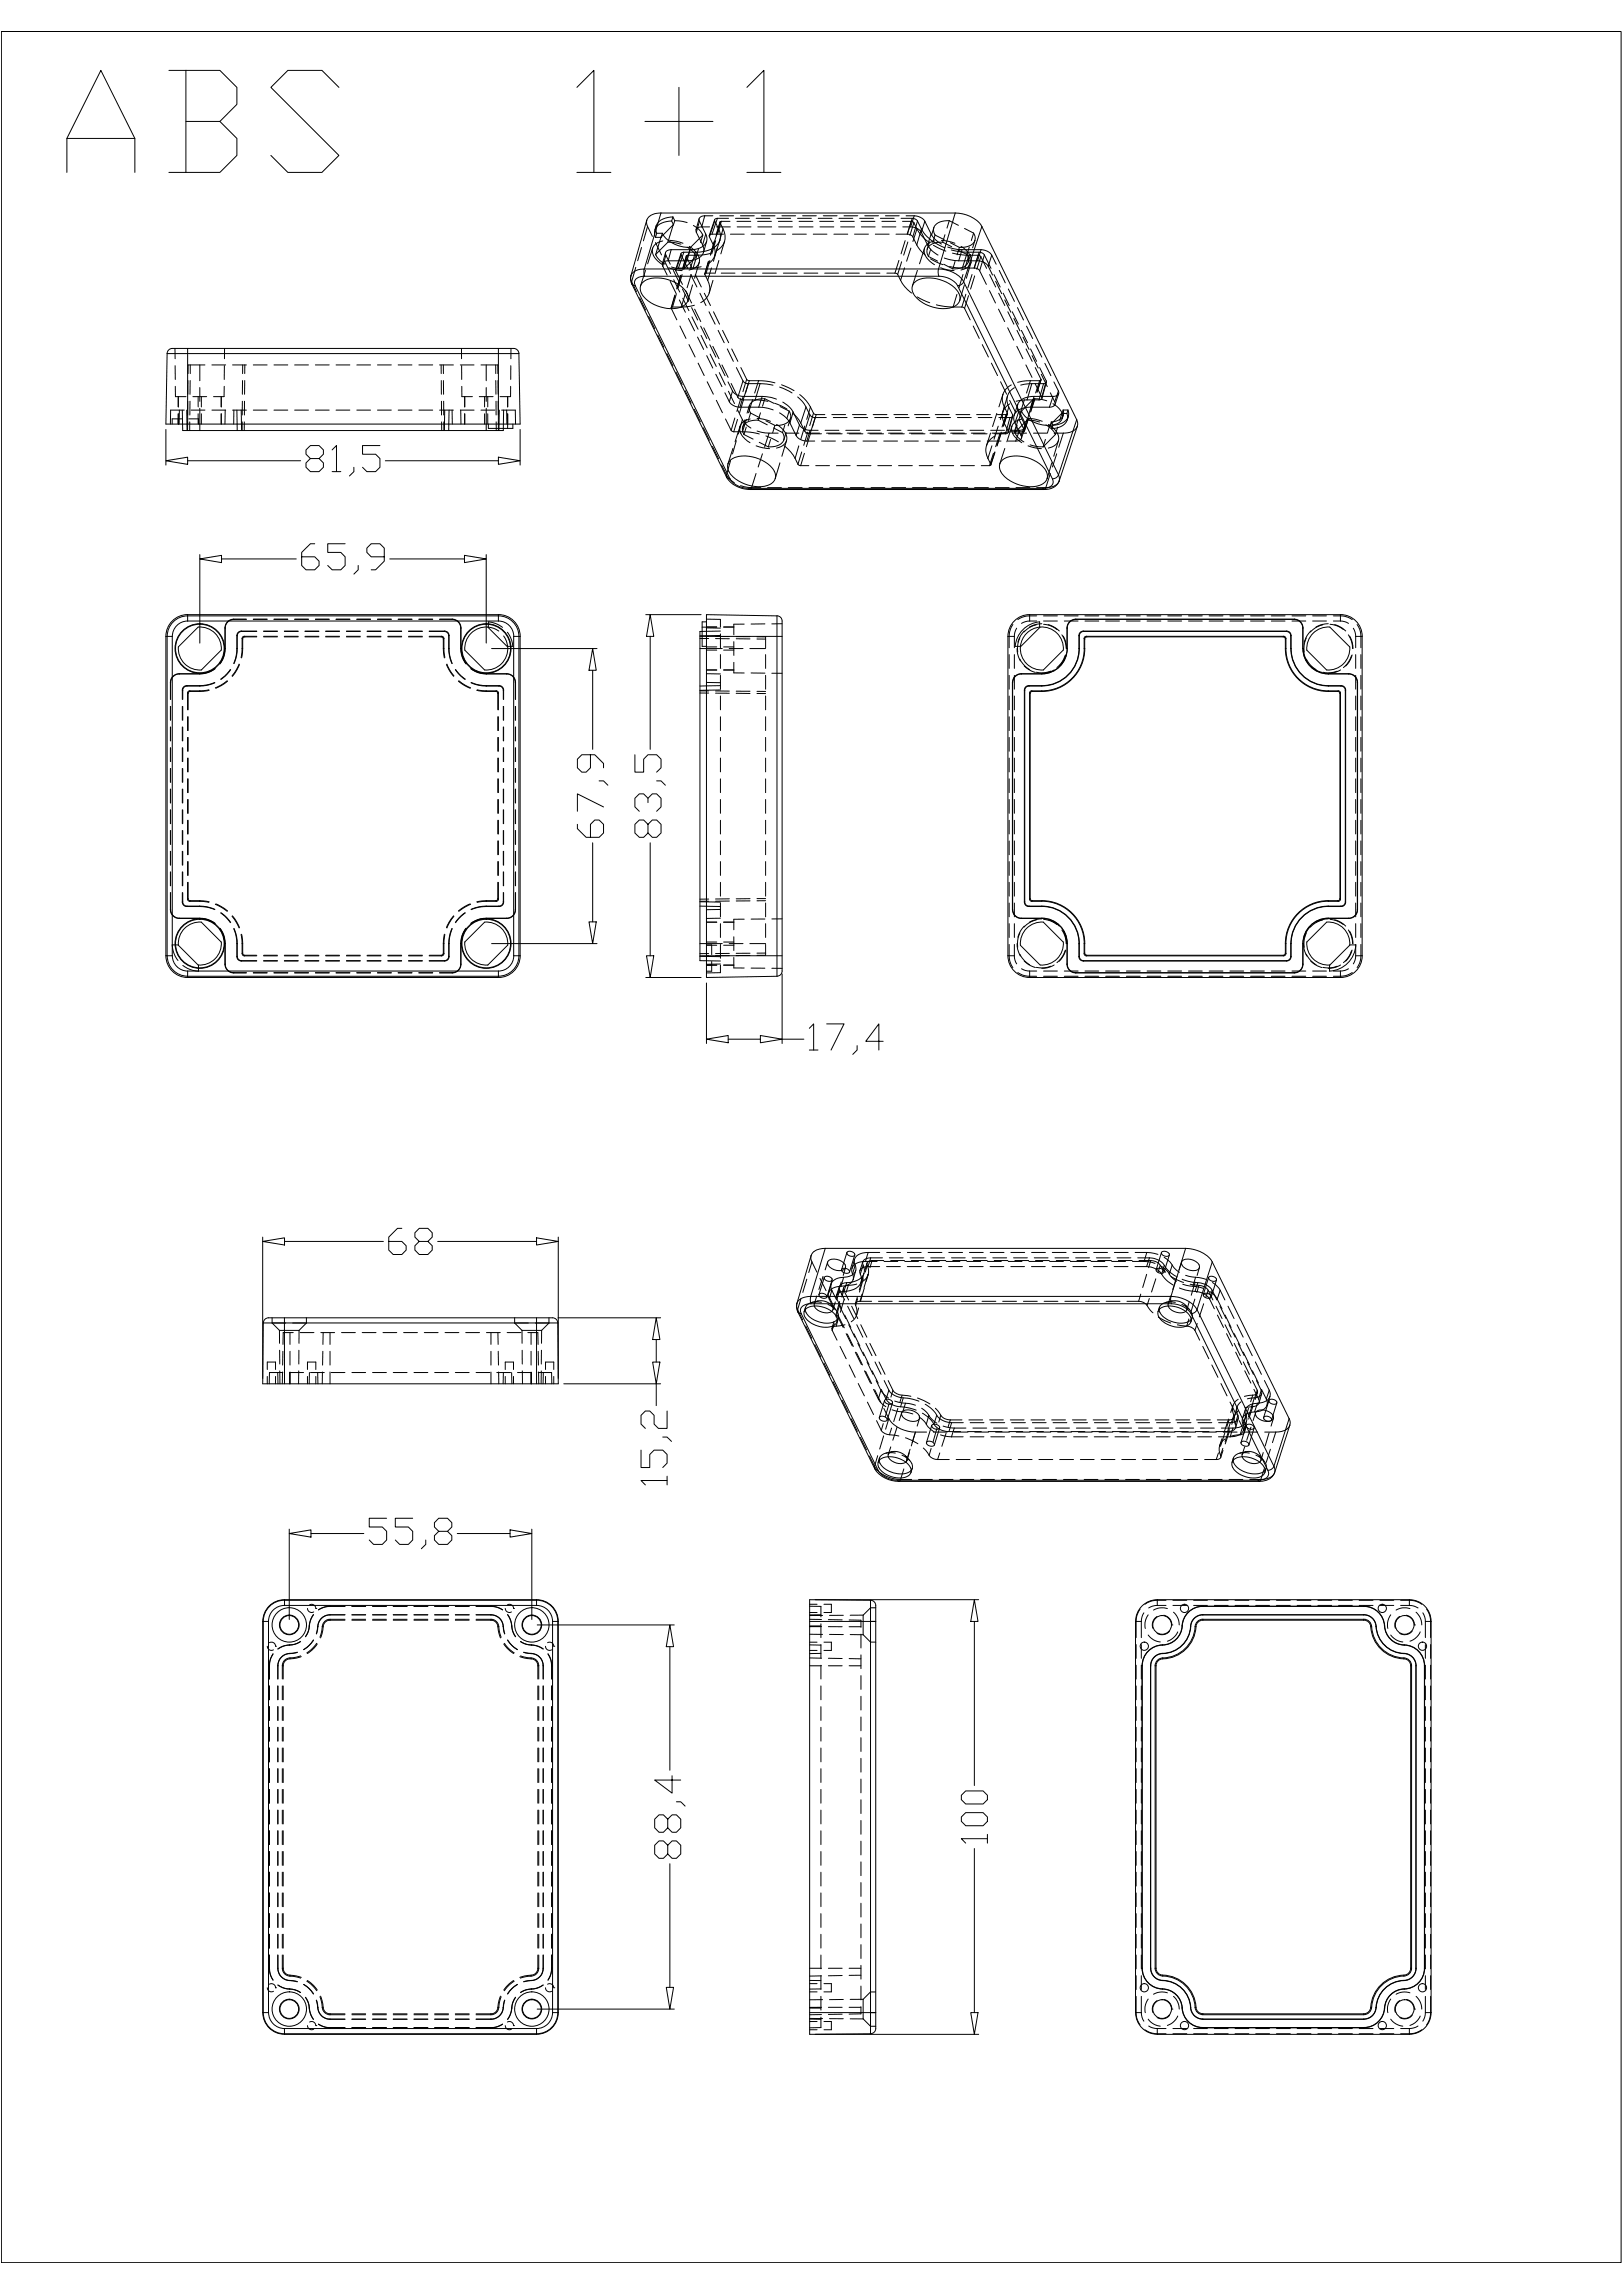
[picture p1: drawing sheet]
<svg xmlns="http://www.w3.org/2000/svg" width="841mm" height="1189mm" viewBox="0 0 841 1189" stroke-linecap="round" stroke-linejoin="round" font-family="sans-serif">
<!-- layer: 0 -->
<g fill="none" stroke="#000" stroke-width=".52">
<path d="M1 16h839v1157h-839zM88 36h26l9 9v9l-9 9M96 36v53M176 45l-9-9h-18l-9 9 36 36-9 8h-18l-9-8M299 45l9-9v53M352 45v36M387 45l9-9v53M35 72h35M96 63h18l9 9v9l-9 8h-26M334 63h35M35 89v-17l17-36 18 36v17M299 89h18"/>
<path d="M387 89h18M343 110a7 7 0 0 0-8 4l-8 29M343 110l-9 29h152l9-29M343 110h152M495 110a16 16 0 0 1 14 7M509 117l-10 29 49 100M509 117l49 100M327 143v2v2M327 143l2-2 5-2v4M327 147l2 1M327 147l49 100M329 148l49 100"/>
<path d="M333 147a17 17 0 0 1 19 1 6 6 0 0 1 3 10 18 18 0 0 1-23-7v-3zM334 143a4 4 0 0 0-5 4v1M334 143h153M474 147a17 17 0 0 1 21 2 6 6 0 0 1 2 7 6 6 0 0 1-5 4 18 18 0 0 1-19-9v-2zM487 143l-1-4a15 15 0 0 1 13 7l-1 2h-2M487 143a12 12 0 0 1 9 5M496 148l49 100M87 183l-1 37h184l-1-37M87 183h182M97 181v39M258 181v39M269 183l-1-1-2-1h-177l-2 1v1"/>
<path d="M95 220v3h166v-3M97 220v3M104 220v3M123 220v3M125 220v3M230 220v3M233 220v3M252 220v3M259 220v3M263 220v2M266 220v2h-5M558 217v4l-9 28"/>
<path d="M558 217l-10 29M86 239l11-2v4zM258 237l12 2-12 2zM378 239a17 17 0 0 1 21 2 6 6 0 0 1 3 7 6 6 0 0 1-6 4 18 18 0 0 1-19-9v-2zM519 239a17 17 0 0 1 21 2 6 6 0 0 1 3 7 6 6 0 0 1-6 4 18 18 0 0 1-19-9v-3zM376 247a14 14 0 0 0 13 7M376 247l2 1M378 248a11 11 0 0 0 10 5M388 253l1 1M388 253h152M389 254h.1M389 254h152"/>
<path d="M540 253l1 1M545 248a3 3 0 0 1-3 5h-2M548 246l-1 2h-2M548 246l1 3M549 249a8 8 0 0 1-8 5M104 290l11-2v4zM241 288l11 2-11 2zM97 319v3M97 319h161M97 319a11 11 0 0 0-11 11M258 319v3M258 319a11 11 0 0 1 12 11"/>
<path d="M337 319l2 11h-4zM403 319h-37v188l37-1M403 319v187M403 319l1 1 1 2v181l-1 2-1 1M86 330v165M86 330h3v165h-3M89 323l4-3 4-1h161a11 11 0 0 1 11 11v165a11 11 0 0 1-11 11h-161a11 11 0 0 1-10-11v-165v-4zM97 322h161M97 322a8 8 0 0 0-8 8M103 325a11 11 0 0 1 12 12l-11 10a11 11 0 0 1-12-12l11-10M244 328a11 11 0 0 1 9-3l10 10a11 11 0 0 1-12 12l-10-10a11 11 0 0 1 3-9zM258 322a8 8 0 0 1 8 8"/>
<path d="M266 330v165M266 330h4M270 330v165M307 336l2 11h-4zM363 336h3M364 325h2M366 330h39M366 327h-3v171h3M366 322h-2v5M366 329l-3 1M526 322l4-3h4h161a11 11 0 0 1 11 11v165a11 11 0 0 1-11 12h-161a11 11 0 0 1-12-12v-165l1-4zM530 326l5-3 4-1v3a11 11 0 0 0-10 10h-3l1-4z"/>
<path d="M553 336h.1M553 325v11M553 336a13 13 0 0 1-13 13 14 14 0 0 0 13-13zM557 321a5 5 0 0 0-4 4M557 321h1M557 321h114M558 321a5 5 0 0 0-5 5v-1M558 321h113M559 329v7v-6M559 329v1M561 327a2.3 2.3 0 0 0-2 2M561 327h1"/>
<path d="M561 327h106M562 327a2.2 2.2 0 0 0-3 3M562 327h105M562 331v5v-5M562 331h.1M562 336a22 22 0 0 1-22 22M563 330l-1 1M563 330h102M563 330h.1M665 330l1 1M665 330h.1M666 336a22 22 0 0 0 22 22"/>
<path d="M666 331v5v-5M666 331h.1M667 327a2.2 2.2 0 0 1 2 3M667 327a2.2 2.2 0 0 1 2 2M667 327h.1M669 336a19 19 0 0 0 19 20M669 329v7v-6M669 329v1M669 336a19 19 0 0 0 19 19M671 321a5 5 0 0 1 4 5M671 321a5 5 0 0 1 4 4M671 321h.1"/>
<path d="M675 336a14 14 0 0 0 13 13 13 13 0 0 1-13-13zM675 325v11v-10M675 325v1M689 325a11 11 0 0 0-12 12l10 10a11 11 0 0 0 12-12l-10-10M366 358h-3M366 355l-3 1M525 354v117M525 354h.1M529 349a5 5 0 0 0-4 5M529 349h.1M529 349h11M531 358v110"/>
<path d="M531 358h.1M531 358v109M533 355a2.3 2.3 0 0 0-2 3M533 355v1M533 355h7M533 356a2.2 2.2 0 0 0-2 2M533 356h7M534 359v107M534 359h.1M535 358l-1 1M535 358h.1M535 358h5"/>
<path d="M540 349h.1M540 355v1M540 358h.1M540 355a20 20 0 0 0 19-19 19 19 0 0 1-19 20M541 347l10-10a11 11 0 0 0-12-12l-10 10a11 11 0 0 0 12 12M688 349h.1M693 358l1 1M693 358l2 1M693 358h.1M693 358h-5h5M694 359v107M695 359h-1"/>
<path d="M695 359v107M695 356a2.2 2.2 0 0 1 2 2M695 355a2.3 2.3 0 0 1 2 3M695 355v1M695 355h-7l7 1M697 358v109M697 358h.1M697 358v110M699 349a4 4 0 0 1 4 5M699 349h-11M703 354v117M104 478l11 10a11 11 0 0 1-12 12"/>
<path d="M104 478a11 11 0 0 0-12 12l11 10M251 478a11 11 0 0 1 12 12l-10 10a11 11 0 0 1-12-12l10-10M305 478h4l-2 11zM363 470h3M363 467h3M525 471a5 5 0 0 0 4 5M525 471h.1M529 476h11M529 476h.1M531 468a2.3 2.3 0 0 0 2 2M531 467a2.2 2.2 0 0 0 2 3M531 467v1"/>
<path d="M533 470h7M533 470h.1M534 466l1 1M534 466h.1M535 467h5M535 467h.1M540 467h.1M540 470h.1M540 476h.1M540 467a22 22 0 0 1 22 22M540 470a19 19 0 0 1 19 19M540 476a13 13 0 0 1 13 13"/>
<path d="M541 478a11 11 0 0 0-12 12l10 10a11 11 0 0 0 12-12l-10-10M687 478l-10 10a11 11 0 0 0 12 12M687 478a11 11 0 0 1 12 12l-10 10v3M688 467h5zM688 467a22 22 0 0 0-22 22M688 470a19 19 0 0 0-19 19M688 476a13 13 0 0 0-13 13M694 466l-1 1M694 466h1M695 466l-1 1M695 470h-7h7M695 470h.1"/>
<path d="M697 467a2.2 2.2 0 0 1-2 3M697 467v1M697 468a2.3 2.3 0 0 1-2 2M699 476h-11h11M699 476h.1M703 471a4 4 0 0 1-4 5M703 471h.1M703 471a5 5 0 0 1-4 5M86 495a11 11 0 0 0 11 12M89 495a8 8 0 0 0 8 8M266 495h4M266 495a8 8 0 0 1-8 8"/>
<path d="M270 495a11 11 0 0 1-12 12M335 495h4l-2 12zM363 496h3M363 489h3M366 495h39M553 500a4 4 0 0 0 4 4M553 500a4 4 0 0 0 5 4M553 489h.1M553 489v11M559 496a2.2 2.2 0 0 0 2 2M559 496a2.2 2.2 0 0 0 3 2M559 489v7"/>
<path d="M559 496h.1M561 498h106M562 498h105M562 498h-1M562 494l1 1M562 489v5M562 494h.1M563 495h102M563 495h.1M665 495h.1M666 494l-1 1M666 489h.1"/>
<path d="M666 494h.1M666 489v5M667 498h.1M669 496a2.3 2.3 0 0 1-2 2M669 489h.1M669 496h.1M669 489v7M669 496a2.2 2.2 0 0 1-2 2M675 500a4 4 0 0 1-4 4M675 500h.1M675 489v11M699 490h4a14 14 0 0 1-14 13"/>
<path d="M97 507h161M97 503h161M97 503v4M258 503v4M557 504h114M558 504h113M558 504h-1M671 504h.1M366 539l11-2v3zM394 537l11 2-11 1zM136 643l11-1v3zM278 642l11 1-11 2z"/>
<path d="M428 647a7 7 0 0 0-8 4l-7 24M428 647l-8 25M428 647h186M614 647a16 16 0 0 1 14 7M614 647l-7 25M628 654l-8 25M628 654l40 81M413 675v2v3M413 680l2 1M413 680l40 81M417 679a11 11 0 0 0 17 5M418 678a12 12 0 0 1 16 6 5 5 0 0 1-7 4 11 11 0 0 1-10-8z"/>
<path d="M420 672a7 7 0 0 0-7 3M420 672v4M420 672h187M420 676a4 4 0 0 0-4 1 4 4 0 0 0-1 4M420 676h187M422 677a7 7 0 0 0 9 3M601 679a11 11 0 0 0 16 5M601 678a12 12 0 0 1 16 6 5 5 0 0 1-6 4 11 11 0 0 1-11-8zM605 677a7 7 0 0 0 9 3M607 672v4M607 672a16 16 0 0 1 13 7M607 676a12 12 0 0 1 10 5l2-1 1-1"/>
<path d="M620 679l40 81M136 686v31h153v-31M136 686h153M136 686l1-2 2-1h147l2 1 1 2M147 683v34M278 683v34M340 683l2 11h-4zM415 681l40 81M617 681l40 81M338 706h4l-2 11zM668 735v4l-7 24M668 735l-8 25"/>
<path d="M456 757a11 11 0 0 0 16 5M456 756a12 12 0 0 1 16 6 5 5 0 0 1-6 4 11 11 0 0 1-11-7zM460 755a7 7 0 0 0 9 3M639 757a11 11 0 0 0 17 5M639 756a12 12 0 0 1 17 6 5 5 0 0 1-7 4 11 11 0 0 1-11-7zM644 755a7 7 0 0 0 9 3M660 760a6 6 0 0 1-6 8h-1M660 760l-1 1-2 1M453 761a14 14 0 0 0 13 7M453 761l2 1a14 14 0 0 0 10 5M465 767l1 1M465 767h187"/>
<path d="M466 768h187M657 762a4 4 0 0 1-4 5h-1l1 1M150 795l11-2v4zM264 793l12 2-12 2zM147 829a11 11 0 0 0-11 11M147 832a8 8 0 0 0-8 8M147 829v3M147 832h131M147 829h131M278 829v3M278 829a11 11 0 0 1 11 11M278 832a8 8 0 0 1 8 8"/>
<path d="M420 829h31v225h-31zM451 829l2 1 1 2v219l-1 2-2 1M505 829l2 11h-4zM600 829h130a11 11 0 0 1 12 11M600 829a11 11 0 0 0-12 11M623 832v1M623 837h.1M623 839v1M623 832h84l-84 1M623 837h84h-84M623 839h84v1h-84M623 832a11 11 0 0 0-10 11"/>
<path d="M623 833a11 11 0 0 0-10 10M623 837a6 6 0 0 0-6 6M623 839a4 4 0 0 0-4 4M623 840a4 4 0 0 0-3 3M707 837a7 7 0 0 1 6 7 15 15 0 0 0 15 13M707 832a11 11 0 0 1 11 12 10 10 0 0 0 10 8M707 833a11 11 0 0 1 10 10M707 837a6 6 0 0 1 6 6M707 839a4 4 0 0 1 4 4M707 840a4 4 0 0 1 3 3h1M136 840v203a11 11 0 0 0 11 11h131a11 11 0 0 0 11-11v-203M347 842l2 11h-4z"/>
<path d="M420 840h34M588 840v203a11 11 0 0 0 12 11M602 852v1M602 852a11 11 0 0 0-10 11M602 853a11 11 0 0 0-10 10M603 859v1M603 859a4 4 0 0 0-4 4M603 860a4 4 0 0 0-4 3M613 843h.1M613 843a10 10 0 0 1-11 9M613 843a10 10 0 0 1-11 10M617 843h.1"/>
<path d="M617 843a15 15 0 0 1-14 14M619 843h1M619 843a17 17 0 0 1-16 16M620 843a18 18 0 0 1-17 17M710 843a18 18 0 0 0 18 17M711 843a18 18 0 0 0 18 17l2 1v2M713 843h.1M713 843a15 15 0 0 0 15 14M717 843h.1M717 843a10 10 0 0 0 11 10M727 859v1a4 4 0 0 1 4 3M728 857h.1"/>
<path d="M728 857a6 6 0 0 1 6 6M728 852v1M728 853a11 11 0 0 1 10 10M728 852a11 11 0 0 1 10 11M742 840v203a11 11 0 0 1-12 11h-130M592 863v157M592 863h.1M596 863v157M596 863h.1M596 863a6 6 0 0 1 6-6 7 7 0 0 0-6 6M599 863v157M599 863h.1"/>
<path d="M731 863v157M731 863h.1M734 863v157M734 863h.1M738 863v157M738 863h.1M345 1030h4l-2 11zM592 1020h.1M592 1020a11 11 0 0 0 10 11M596 1020h.1M596 1020a6 6 0 0 0 6 6M599 1020h.1"/>
<path d="M599 1020a4 4 0 0 0 5 4 18 18 0 0 1 16 18l1 1 2 1M599 1020a4 4 0 0 0 4 4M602 1031h.1M602 1031a10 10 0 0 1 11 10M602 1026h.1M603 1026a15 15 0 0 1 14 14 15 15 0 0 0-14-14zM603 1024h.1M603 1024a18 18 0 0 1 17 16M728 1024a18 18 0 0 0-18 16M728 1026h.1M728 1026a15 15 0 0 0-15 14M728 1026a16 16 0 0 0-15 16 6 6 0 0 1-6 4 7 7 0 0 0 6-6"/>
<path d="M728 1031h.1M728 1031a10 10 0 0 0-11 10M728 1031a11 11 0 0 0-11 12 11 11 0 0 1-10 8 11 11 0 0 0 10-10M731 1020h.1M731 1020a4 4 0 0 1-4 4M731 1020a4 4 0 0 1-5 4 18 18 0 0 0-16 18l-1 1-2 1M734 1020h.1M734 1020a6 6 0 0 1-6 6M738 1020h.1M738 1020a11 11 0 0 1-10 11M136 1043h3M136 1043v-203h3v203"/>
<path d="M136 1043a11 11 0 0 0 11 11M139 1043a8 8 0 0 0 8 8M147 1051v3M147 1054h131M147 1051h131M278 1051v3M286 1043h3M286 1043v-203h3v203M286 1043a8 8 0 0 1-8 8M289 1043a11 11 0 0 1-11 11M420 1043h34M503 1043h4l-2 11z"/>
<path d="M613 1041h.1M613 1041a11 11 0 0 0 10 10M617 1040a6 6 0 0 0 6 6M617 1040h.1M620 1040h-1M620 1040a4 4 0 0 0 3 4M623 1051h84zM623 1046l84 1zM623 1044h84h-84zM711 1040h-1a4 4 0 0 1-3 4M713 1040h.1M717 1041h.1"/>
<circle cx="104" cy="336" r="13"/>
<circle cx="252" cy="336" r="13"/>
<circle cx="104" cy="489" r="13"/>
<circle cx="252" cy="489" r="13"/>
<circle cx="614" cy="834" r="2.1"/>
<circle cx="716" cy="834" r="2.1"/>
<circle cx="150" cy="842" r="9"/>
<circle cx="150" cy="842" r="5"/>
<circle cx="276" cy="842" r="5"/>
<circle cx="276" cy="842" r="9"/>
<circle cx="593" cy="853" r="2.1"/>
<circle cx="602" cy="842" r="5"/>
<circle cx="728" cy="842" r="5"/>
<circle cx="737" cy="853" r="2.1"/>
<circle cx="593" cy="1030" r="2.1"/>
<circle cx="737" cy="1030" r="2.1"/>
<circle cx="150" cy="1041" r="5"/>
<circle cx="150" cy="1041" r="9"/>
<circle cx="276" cy="1041" r="5"/>
<circle cx="276" cy="1041" r="9"/>
<circle cx="602" cy="1041" r="5"/>
<circle cx="614" cy="1050" r="2.1"/>
<circle cx="716" cy="1050" r="2.1"/>
<circle cx="728" cy="1041" r="5"/>
</g>
<!-- layer: DEFAULT_2 -->
<g fill="none" stroke="#000" stroke-width=".52">
<path d="M335 114l1 3M336 117l-3 8M336 117l2 5M339 119l1 4M340 117v4M340 117l-1 2M348 115a9 9 0 0 0-9 4M348 115l1 1M349 112a9 9 0 0 0-9 5M349 112l-1 3M349 112l1 2M349 116l-3 10"/>
<path d="M349 116l-6 7M349 116h.1M350 114l6 1M350 114l-1 2M359 117l3 2 2 3M362 113l-1 6M362 115l-1 5M362 115l4 6M364 118a2.2 2.2 0 0 0-3 0 2.2 2.2 0 0 0 0 2M364 118h4M365 112a2.2 2.2 0 0 0-2 0 2.2 2.2 0 0 0-1 3M365 112l-1 6"/>
<path d="M365 112h4M370 114l-2 8M370 115l-2 8M370 115l2 4M371 118h7M372 113a1.1 1.1 0 0 0-1 0 1.1 1.1 0 0 0-1 2M372 113l-3 8M372 113h6M372 119l1 3v3M372 119l-2 8M373 112h7M373 115l-2 7"/>
<path d="M373 115h.1M373 115l2 4M374 115h-1M374 115l-2 6M374 115h4M375 119l1 3-1 3M375 119l-2 6M381 113h7M382 115h7M382 118h7M384 112h7M392 113h7"/>
<path d="M393 115h7M393 118h7M394 112h8M403 113h7M403 115h7M403 118h8M405 112h7M413 113h7M414 115h7M414 118h7M416 112h7M424 113h7"/>
<path d="M425 115h7M425 118h7M427 112h7M435 113h7M436 115h7M436 118h7M437 112h7M445 113h8M446 115h7M446 118h8M448 112h7M456 113h7"/>
<path d="M457 115h7M457 118h7M459 112h7M467 113h6M468 115h4M468 118h4M470 112h4M472 118a6 6 0 0 1 5 2M472 115h2M472 115l-2 6M473 113l2 2M473 113l-3 8"/>
<path d="M474 115l-3 7M474 115l1 4M474 112a7 7 0 0 1 5 3M474 112l-2 6M475 119l2 3 4 3M475 119l-2 6M475 115l-2 8M475 115l2 4M477 119a22 22 0 0 0 13 9M477 119l-2 8M479 115l-2 5M479 115l4 6"/>
<path d="M484 118v2l1 2M484 118l-1 4M492 114a8 8 0 0 0-8 4M492 114l-1 4M492 114l5 3M500 118l5 3M329 139l-2 7M332 128l-2 7M338 129a8 8 0 0 0 5 8M338 129l-2 8M340 126l3 6M340 123h3"/>
<path d="M340 132l2 3 3 2M340 121v2M340 121h3M343 123l-3 9M343 123h.1M343 121a16 16 0 0 0 15 7M343 121v2M343 125l-3 2-2 2M343 138l3 5M344 135l4 7M345 131l-2 6M345 132l-2 6"/>
<path d="M345 132l2 5M346 126l7 1M346 126l-6 6M346 135a2.2 2.2 0 0 0-2 1 2.2 2.2 0 0 0-1 2M346 135h10M347 139l7 1M347 125l7 1M348 129a2.2 2.2 0 0 0-2 1 2.2 2.2 0 0 0-1 2M348 129l-2 6M348 129h10M348 138l6 1M352 139a1.1 1.1 0 0 0-2 0 1.1 1.1 0 0 0 0 1"/>
<path d="M352 139h6M353 131l-3 9M353 132l-3 8M353 132l3 7M354 131a1.1 1.1 0 0 0-1 0 1.1 1.1 0 0 0 0 1M354 131l-2 8M354 131h6M356 135l-2 4M356 133l-2 6M356 133h.1M356 133l-2 7M356 133l3 6"/>
<path d="M356 128l3 2 2 3M356 132v1M356 132l-2 7M356 132h5M357 128a8 8 0 0 1 5 8M358 129l-2 6M358 128l-1 4M360 131l-2 8M361 133l-7 6M361 120l3 7M361 132l-2 7M362 129l-1 4"/>
<path d="M362 136l-1 2-4 2M362 136l-2 8M363 138l-5 1M364 127l1 4M364 122l-1 4M364 122l-6 6M365 131a8 8 0 0 1-9 4M366 121v4M366 121l-2 6M366 125a8 8 0 0 1-8 4M366 125l-1 6M367 135l-2 7"/>
<path d="M367 136l-2 6M368 123l2 4M368 131l-7 1M368 135l-2 7M369 139l-2 6M369 121a1 1 0 0 0-1 1 1 1 0 0 0 0 1M369 121h6M370 127l1 3-1 3M370 125l-2 7M370 133l-1 2-2 2M371 125l-2 7M372 129l-2 6"/>
<path d="M373 135l-3 7M373 125a12 12 0 0 1-13 6M373 125l-3 8M375 125l-1 3-3 2M375 125l-1 7M378 121h8M389 121h7M400 121h7M411 121h7M421 121h8M432 121h7M443 121h7"/>
<path d="M454 121h7M464 121h6M466 135l-2 7M467 136l-2 6M469 139l-2 6M469 125l-2 7M470 121l2 1 1 1M470 125l-2 7M472 129l-2 6M473 123l2 4M475 127l4 5M477 120l4 7"/>
<path d="M479 129a8 8 0 0 0 5 8M479 129l-3 8M480 129v2l1 2M481 127l2 3 3 2M481 133l5 2M482 125l-2 4M482 134l7 3M482 129l-1 4M483 121l2 3 3 2M483 121l-2 6M484 127l6 3M484 125l-3 1-2 3"/>
<path d="M485 122l-2 4M485 122l4 2M487 139l7 1M488 125l7 1M488 126a8 8 0 0 0-8 3M488 126l5 2M489 137l5 2M489 134l8 1M490 122l-2 4M491 128l8 1M492 138l7 1M492 126l5 2"/>
<path d="M493 130l8 1M494 131l8 1M495 135l-1 4M496 130l5 2M497 135h10M497 128l-1 4M498 128a8 8 0 0 1 5 8M499 129l-2 6M499 129h9M499 139h6M501 132l1 2v2M501 131l-2 8"/>
<path d="M501 131h6M502 136a7 7 0 0 1-8 3M502 132l-2 7M502 132h5M502 128l-1 4M503 132l-1 4M503 136l-2 3-3 1M503 136l-2 8M505 121v2v2M505 121l-2 4M505 139h2l1 1M505 125a7 7 0 0 1-8 3"/>
<path d="M505 125l-1 3M507 135a6 6 0 0 1 5 3M507 132l1 1M507 132l-2 7M507 131l3 1M507 131l-2 8M508 133l-2 7M508 133l3 6M508 129a7 7 0 0 1 6 3M508 129l-1 6M510 132l-2 8M510 132l4 7"/>
<path d="M512 138l2 5M514 132l-2 6M514 132l2 5M327 143v3M327 146v1M327 146l3 5M331 154l4 7M335 140l-3 8M347 146l3 6M348 160l3 6M349 159l-1 1M349 159h4"/>
<path d="M349 140l3 7M349 145l3 6M350 153l-2 6M350 153l-2 7M350 140l4 7M350 153l-1 6M352 155l3 7M353 143l-2 7M353 142l-2 7M354 150l3 6M354 155l3 6M355 153l-2 6"/>
<path d="M355 151l3 6M358 142l3 7M358 142l-2 7M358 159l4 7M359 148l-3 8M360 158l-7 1M360 142l3 7M363 152l3 6M365 152l3 6M365 142l2 3M366 142h-1M366 142h4"/>
<path d="M367 145l1 3v4M368 152l-2 3-3 2M369 145l-1 7M374 142h7M384 142h8M395 142h7M406 142h7M417 142h7M427 142h7M438 142h7M449 142h7M460 142h4"/>
<path d="M464 142h1M465 142l2 3M467 145l2 4 3 3M475 154l7 3M475 140l-2 8M485 158l9 1M494 159h4M496 153l-2 6M498 159l2 1M499 142l-2 7M500 148l-3 8M500 160l3 6"/>
<path d="M500 153l-2 6M502 153l-2 7M504 142l-2 7M505 143l-2 7M508 140l3 7M513 151l3 6M513 142l3 7M515 142l3 7M516 146l3 6M518 152l3 6M518 140l3 7M520 152l3 6"/>
<path d="M521 155l3 7M523 150l3 6M527 159l3 7M336 164l3 6M341 174l3 6M352 169l3 6M357 165l3 6M357 179l3 6M359 164l3 7M360 160l3 7M361 175l4 6M363 169l3 6"/>
<path d="M363 174l3 6M365 170l3 6M367 162l4 6M368 179l3 6M369 179l4 7M370 162l3 6M372 171l3 7M374 171l4 7M504 169l3 6M509 179l3 6M517 160l4 7M522 170l3 6"/>
<path d="M522 162l3 6M525 162l3 6M525 165l4 6M527 179l3 7M527 171l3 7M529 171l3 7M530 175l3 6M532 169l3 6M537 179l3 6M91 181v5M91 190v7M97 197v7"/>
<path d="M99 197l-1 7M99 189v5M104 189v8M106 189h-9v5M110 189h7M116 190v7M116 181v5M121 189h7M126 197v7M126 189v5M127 197v7M127 189v5"/>
<path d="M131 189h7M142 189h7M153 189h7M163 189h8M174 189h7M185 189h7M196 189h7M206 189h7M217 189h7M228 189h7M229 189v5M229 197v7"/>
<path d="M230 189v5M230 197v7M239 189h7M239 181v5M239 190v7M249 189h9v5M252 189v8M257 189v5M257 197v7M258 197v7M265 190v7M265 181v5"/>
<path d="M346 183l3 7M350 193l3 6M362 188l3 7M366 184l3 7M366 198l4 6M368 184l3 6M371 194l3 6M373 188l3 7M373 193l3 7M374 189l3 7M377 181l3 6M377 198l3 5"/>
<path d="M379 199l3 7M379 181l3 6M382 190l3 7M384 190l3 7M385 197l1 1 2 1M385 197l-3 9M387 197h1M387 197l-2 6M388 199l-3 8M388 199h6M388 197l-2 7M388 197h5"/>
<path d="M393 197l9 1M393 197l-2 7M394 199l7 1M394 199l-3 8M405 199l6 3M514 188l3 7M518 198l4 6M524 200l-3 2-1 2M532 189l3 7M532 181l3 6M534 197l-7 1M534 197h5"/>
<path d="M534 197l-2 7M534 181l3 6M535 199l-6 1M535 199h6M535 199l-3 8M535 184l3 7M536 199l4 7M536 190l3 7M539 190l3 7M539 197l-2 7M539 197h.1M539 197l-2 6"/>
<path d="M540 194l3 6M541 199l-3 8M541 188l4 7M542 197a1.1 1.1 0 0 1 0 2 1.1 1.1 0 0 1-1 0M542 197l-2 9M542 198l-2 8M546 198l2 5M91 200v6h5M92 206v5M92 217v3v-6v6M93 213v7M94 217h-5v3"/>
<path d="M94 213l1 7M95 213h-7v7M97 213v7M97 219v4M97 208v7M98 217h5v3M98 219v4M98 208v7M99 213h7M100 206h7M103 206v5M103 214v6"/>
<path d="M104 201v7M104 212v8M104 206v5M104 214v6M110 213h7M115 206v5M115 214v6M116 200v6h-5M117 213v7M121 213h7M121 213v7M123 213v7"/>
<path d="M125 213v7M126 219l-1 4M126 208v7M127 219v4M127 208v7M131 213h7M142 213h7M153 213h7M163 213h8M174 213h7M185 213h7M196 213h7"/>
<path d="M206 213h7M217 213h7M228 213h7M229 208v7M229 219v4M230 208v7M230 219v4M230 213v7M233 213v7M234 213v7M239 213h7M239 213v7"/>
<path d="M239 200v6h6M241 206v5M241 214v6M248 206h8M249 213h7M251 206v5M251 214v6M252 201v7M252 212v8M253 206v5M253 214v6M253 220v2h8"/>
<path d="M257 208v7M257 219v4M258 208v7M258 219v4M259 213v7M260 213h7v7M261 213v7M263 213v7M263 206v5M263 214v6M265 200v6h-6M355 202l3 7"/>
<path d="M360 212l3 7M371 207l3 7M376 204l2 4M376 217l3 6M377 203l4 6M378 208a6 6 0 0 0 5 3M380 203a6 6 0 0 0 5 2M380 203l-2 5M381 217l-2 6M382 212l3 5M382 217l-2 7M382 206l3 1"/>
<path d="M383 211h10M384 206l-2 7M385 217l2 3 2 2M385 217l-2 8M385 205l-2 6M385 207h6M385 205h10M385 207l-2 7M386 218l-1 3M387 217l-2 7M388 210v2l1 2M388 210l-1 4"/>
<path d="M389 217l-3 1-3 3M389 214l5 2M389 214l-1 4M390 207l-2 7M391 207l7 1M392 217l7 1M393 218a8 8 0 0 0-8 3M393 218l5 2M393 211l8 1M394 214l-1 4M395 205l7 2M395 205l-2 6"/>
<path d="M396 207a8 8 0 0 0-8 3M396 207l-1 4M396 207l5 2M397 218l5 2M401 209l7 3M402 220a8 8 0 0 1 6 8M404 214l3 2 2 3M404 201l6 3M404 211l5 2M406 208l3 3 2 3M409 213l1 2v2M409 213l-1 4"/>
<path d="M409 219l4 7M410 217a7 7 0 0 1-8 3M410 217l-2 4M411 214l4 5M411 214l3 6M411 214l-2 5M413 206l5 5M414 204l4 4 2 3M415 219l2 4M418 211l2 4M418 211l-3 8M420 215l1 1h1"/>
<path d="M420 215l-3 8M420 211l2 3M420 211l-2 6M422 214l1 1M422 214l-2 7M422 216h6M422 216l-2 9M423 215h4M423 215l-2 6M431 215h7M432 216h7M442 215h7"/>
<path d="M442 216h8M452 215h8M453 216h7M463 215h7M464 216h7M474 215h7M475 216h7M485 215h7M485 216h8M495 215h8M496 216h7M506 215h7"/>
<path d="M507 216h7M517 214l-3 7M517 215h4M518 216h5M520 214l-1 2 1 3M520 204l-1 4 1 3M520 204l-2 7M520 219l2 4M520 211l2 3M520 211l-2 6M521 215l-2 6M522 205v3l1 3"/>
<path d="M522 214l-1 1M522 205l-2 9M522 214l-2 7M523 211l2 4M523 211l-3 8M523 207l3 7M523 209l-2 2-1 3M523 216l-2 9M525 215a1.1 1.1 0 0 1 0 1 1.1 1.1 0 0 1-2 0M525 215l-3 8M525 216l-2 8M526 215l-1 2 1 2"/>
<path d="M526 201l-3 2-1 2M526 219l3 7M527 210v2l1 2M527 210l-1 5M528 217l-2 7M528 214l3 6M528 214l-2 5M528 217l3 6-1 1M529 213a15 15 0 0 0 15 7M529 213l-1 4M530 217l-4 2-2 2M531 207l-2 7"/>
<path d="M532 207l-5 1M532 207h6M532 218l7 1M532 218l-6 6M532 217l-2 7M533 217l-2 6M533 217l7 1M533 214l-1 4M534 211a9 9 0 0 0-8 4M534 211h10M536 207l-3 7M536 207l6 1"/>
<path d="M536 207l-7 6M536 207l-2 4M536 205a8 8 0 0 0-9 5M536 205h10M536 205l-2 6M536 206l-2 8M540 206a1.1 1.1 0 0 1 0 1 1.1 1.1 0 0 1-2 0M543 220a8 8 0 0 1 5 8M544 204l3 4M545 219l1 1M545 219l-1 1M546 209l2 2 2 3"/>
<path d="M546 205h2l1-1-3 6-2 1M546 205l-2 6M547 208v2M548 203l1 1M548 203l-1 5M550 214l-6 6M550 214l-1 4M550 214v3M550 214h3M550 217l-2 3h-4M551 212v3M551 212h2"/>
<path d="M551 212l-1 2M551 215a6 6 0 0 1-6 4M551 215l-1 2M553 214v4M553 218a8 8 0 0 1-8 4M553 212l1 4M553 212v2M554 216a8 8 0 0 1-8 4M554 216l-1 2M364 222l4 6M369 231l3 7M379 239l-3 7"/>
<path d="M379 223l1 1M380 232l-3 8M380 224h5M382 228l-2 7M383 221a8 8 0 0 0 6 8M383 221l-2 8M385 224l8 1M385 221v2l1 2M386 225l4 3M387 221l-1 4M392 231l7 2M392 223l7 1"/>
<path d="M393 229l5 3M395 235l-2 7M397 226l6 3M399 224h4M399 224l-3 8M399 228l-1 4M401 222l4 2M402 220l-2 4M404 240l-2 8M405 224l1 2v2M406 228a7 7 0 0 1-8 4M406 231l4 3 2 4"/>
<path d="M407 220l-2 4M407 224h7M407 224l-1 4M408 228l-3 3-3 1M408 228l-3 8M412 238l1 3M413 226a6 6 0 0 0 5 3M414 231l-2 7M414 220a6 6 0 0 0 6 3M414 220l-1 6M415 234l-2 7M417 235l-2 6"/>
<path d="M417 223l3 2M417 221l-2 7M418 224h7M418 229h4M419 224l-2 7M420 225h6M420 223h4M420 223l-2 6M420 225l-2 7M426 229h7M428 223h7M428 224h7"/>
<path d="M429 225h7M436 229h8M438 223h7M439 224h7M440 225h7M447 229h7M449 223h7M450 224h7M451 225h7M458 229h7M460 223h7M460 224h8"/>
<path d="M461 225h8M469 229h7M470 223h8M471 224h7M472 225h7M479 229h8M481 223h7M482 224h7M483 225h7M490 229h7M492 223h7M493 224h7"/>
<path d="M494 225h7M501 229h7M503 223h7M503 224h7M504 225h7M511 231v3l1 4M512 229h7M512 238l1 3M513 224l-2 7M513 223h8M514 231l-2 7M514 224h7"/>
<path d="M515 235l-2 6M515 225h6M516 234l-3 7M516 235l-3 6M516 226l-3 2-2 3M517 221l-2 7M518 225l-2 7M519 224l-2 7M521 232l-3 8M522 229h4M522 223a1.1 1.1 0 0 1 0 2 1.1 1.1 0 0 1-1 0M524 223h4"/>
<path d="M524 221a8 8 0 0 0 5 8M524 221l-2 8M525 224h7M526 224l-7 1M526 224h4M526 224l2 3 3 2M527 220l-1 4M528 223h2l1-1-2 6-3 1M528 223l-2 6M529 226v1M531 220v2M531 220l-2 6"/>
<path d="M533 231l7 2M534 231l7 1M536 224h7M542 228l-1 4M542 220l3 3 2 2M544 220l-1 4M544 220l1 2M545 240l-2 8M546 220l-1 2M546 224h5M547 225l-6 7M548 235l-3 7"/>
<path d="M548 221l-1 4M548 228l-2 3-3 1M548 228l-2 8M551 224l-2 8M558 221a7 7 0 0 1-7 3M374 241l2 5M376 246v1M376 246l5 4M384 252l5 1v1M392 245l-3 8h5M398 253h7M409 253h7"/>
<path d="M413 241h2M415 241h4M419 253h7M423 241h7M430 253h7M433 241h8M441 253h7M444 241h7M451 253h8M455 241h7M462 253h7M466 241h7"/>
<path d="M473 253h7M476 241h7M484 253h7M487 241h7M494 253h7M498 241h7M505 253h7M508 241h5M513 241h.1M516 253h7M526 253h8M537 253h5"/>
<path d="M542 253l-1 1M544 245l-2 8M549 249l-1 2-2 1-4 1M534 319v3M537 319h-5l-5 2M541 319h7M552 319h7M562 319h7M573 319h7M584 319h7M594 319h8M605 319h7"/>
<path d="M616 319h7M627 319h7M637 319h7M648 319h7M659 319h7M669 319h8M680 319h7M691 319h5l5 2M695 319v3M117 336l-1 4-2 4 2-4zM117 325v11M117 336h.1"/>
<path d="M121 321a5 5 0 0 0-4 4M121 321h.1M121 321h7M121 321a5 5 0 0 0-4 5v-1M123 336l-1 4-1 4M123 329v7M123 329v1M123 336h.1M123 336v4l-2 4M123 330v6M125 327a2.3 2.3 0 0 0-2 2M125 327h.1"/>
<path d="M125 327h8M125 327a2.2 2.2 0 0 0-2 3M125 336v5M125 331v5M125 331h1M125 336h1M126 336l-1 5M126 331v5M127 330l-2 1M127 330h.1M127 330h6M127 330l-1 1"/>
<path d="M131 321h7M137 330h7M137 327h7M142 321h7M147 330h8M147 327h8M153 321h7M158 330h7M158 327h7M163 321h8M169 330h7M169 327h7"/>
<path d="M174 321h7M180 330h7M180 327h7M185 321h7M190 330h7M190 327h7M196 321h7M201 330h7M201 327h7M206 321h7M212 330h7M212 327h7"/>
<path d="M217 321h7M222 330h7M222 327h8M228 321h6M229 330l1 1M229 330h.1M230 336v5M230 331v5M230 336h.1M230 336l1 5M230 331h.1M230 327a2.2 2.2 0 0 1 3 3v-1"/>
<path d="M230 327a2.2 2.2 0 0 1 3 2M230 327h.1M233 336v4l1 4M233 336h.1M233 329v7M234 321a5 5 0 0 1 5 5v-1M234 321a5 5 0 0 1 5 4M234 321h.1M239 336l1 4 1 4M239 336h.1M239 336l1 4 2 4M239 325v11"/>
<path d="M260 325l-3-2-4-1v3l5 2M263 328l2 3 1 4h-3l-2-5M363 331h4M363 330h4M364 327v8h2M366 336h8M366 321h7v4M366 337h5M366 335h5M366 325h5M366 325l7 1M371 331h7"/>
<path d="M371 330h7M373 329v7M373 339v7M373 329h-7M373 327h-7M375 337h5M375 335h5M375 325h5M378 336h7M380 333v7M381 331h8M381 330h8"/>
<path d="M386 323h-6v6M389 336h8M392 330h5v6M392 331h5M396 323h-7M397 339v7M405 323h-5M522 330h4M523 339v7M525 324l-2 4v8M526 330v6M526 339v7"/>
<path d="M527 326l-1 4M527 336v3l2 4M528 331l-1 4v3M531 327l-2 2-2 4M534 322l-5 1M534 322h3M537 324l-4 1-2 3M540 323l-3 1-4 1M541 322h7M541 324h3l4 2M543 324l4 1 2 2M550 329l2 3v4"/>
<path d="M551 330l1 3 1 3M552 322h7M552 340l-1 3-3 3M552 339l-1 4-2 2M562 322h7M573 322h7M584 322h7M594 322h8M605 322h7M616 322h7M627 322h7M637 322h7"/>
<path d="M648 322h7M659 322h7M669 322h8M675 336l1 3 1 4M677 331l-1 4v3M679 327l-2 2-1 4M680 322h7M685 324l-3 1-3 3M688 323l-3 1-3 1M689 324h3l4 2M691 322h4M692 324l3 1 2 2"/>
<path d="M695 322l4 1M699 329l1 3 1 4M699 330l2 3v3M700 340l-1 3-3 3M701 339l-2 4-2 2M701 326l2 4M703 330h3M703 330v6M703 339v7M703 324l2 4v8M705 339v7M88 354v8"/>
<path d="M88 354h.1M93 349a5 5 0 0 0-5 5M93 349h11M94 358v4M94 358h1M95 358v4M97 355a2.3 2.3 0 0 0-3 3M97 355v1M97 355h7M97 356a2.2 2.2 0 0 0-2 2M97 356h7M97 359v9"/>
<path d="M97 359h.1M98 358l-1 1M98 358h1M98 358h6M99 358l-2 1M99 358h5M104 349h.1M104 355v1M104 358h.1M108 357l-4 1M108 358h-4M111 354l-4 1h-3"/>
<path d="M111 354l-4 1-3 1M111 346l-3 2-4 1M111 347l-3 2h-4M118 353l-6 3M118 353l-6 4M119 347l-5 5M120 347l-6 5M124 344l-4 6M124 344l-4 7M231 344l4 7M232 344l3 6M238 353l6 4"/>
<path d="M238 353l6 3M241 352l-5-5 5 5M244 347l4 2h4M244 354l4 1 4 1M244 346l4 2 4 1M244 354l4 1h4M247 358h5M247 357l5 1M252 358h5M252 356h7M252 355h7M252 349h.1"/>
<path d="M252 355v1M252 358h.1M257 358l1 1M257 358h.1M258 359v9M258 359h.1M259 356a2.2 2.2 0 0 1 2 2M259 355a2.3 2.3 0 0 1 2 3M259 355v1M261 358v4M261 358h.1M263 349a4 4 0 0 1 4 5"/>
<path d="M263 349h.1M263 349h-11M267 354v8M267 354h.1M363 359h4M363 358h4M366 354h7M366 349h7M366 347h5M371 359h7M371 358h7M373 350v7"/>
<path d="M373 358h-7M373 355h-7M375 347h5M380 343v6h6M381 359h8M381 358h8M389 349h7M392 359h5M392 358h5M397 350v7M400 349h5M523 350v7"/>
<path d="M526 350v7M528 342l3 3 3 2M531 345l2 2 4 1M544 348l-3 1-4-1M546 347l-3 2h-3M677 342l2 3 3 2M679 345l4 3h2M693 348l-3 1-5-1M695 347l-4 2h-3M703 350v7M705 350v7M88 366v7"/>
<path d="M88 377v7M94 366v7M94 377v7M95 366v7M95 377v7M97 371v8M258 371v8M261 366v7M261 377v7M267 366v7M267 377v7M373 361v7"/>
<path d="M373 371v8M397 361v7M397 371v8M523 361v7M523 371v8M526 361v7M526 371v8M703 361v7M703 371v8M705 361v7M705 371v8M88 388v7"/>
<path d="M88 398v7M94 388v7M94 398v7M95 388v7M95 398v7M97 382v7M97 393v7M258 382v7M258 393v7M261 388v7M261 398v7M267 388v7"/>
<path d="M267 398v7M373 382v7M373 393v7M397 382v7M397 393v7M523 382v7M523 393v7M526 382v7M526 393v7M703 382v7M703 393v7M705 382v7"/>
<path d="M705 393v7M88 409v7M88 420v7M94 409v7M94 420v7M95 409v7M95 420v7M97 404v7M97 414v7M258 404v7M258 414v7M261 409v7"/>
<path d="M261 420v7M267 409v7M267 420v7M373 404v7M373 414v7M397 404v7M397 414v7M523 404v7M523 414v7M526 404v7M526 414v7M703 404v7"/>
<path d="M703 414v7M705 404v7M705 414v7M88 430v8M94 430v8M95 430v8M97 425v7M97 436v7M258 425v7M258 436v7M261 430v8M267 430v8"/>
<path d="M373 425v7M373 436v7M397 425v7M397 436v7M523 425v7M523 436v7M526 425v7M526 436v7M703 425v7M703 436v7M705 425v7M705 436v7"/>
<path d="M88 441v7M88 452v7M94 441v7M94 452v7M95 441v7M95 452v7M97 447v7M97 457v9M258 447v7M258 457v9M261 441v7M261 452v7"/>
<path d="M267 441v7M267 452v7M373 447v7M373 457v7M397 447v7M397 457v7M523 447v7M523 457v7M526 447v7M526 457v7M703 447v7M703 457v7"/>
<path d="M705 447v7M705 457v7M88 471a5 5 0 0 0 5 5M88 463v8M88 471h.1M93 476h11M93 476h.1M94 468a2.3 2.3 0 0 0 3 2M94 463v5M95 467a2.2 2.2 0 0 0 2 3M95 463v4M95 467l-1 1"/>
<path d="M97 470h7M97 470h.1M97 466l1 1M97 466l2 1M97 466h.1M98 467h6M99 467h5M99 467h-1M104 467h4M104 467l4 1M104 470h3l4 1M104 476l4 1 3 2-3-2-4-1"/>
<path d="M104 467h.1M104 470h.1M104 476h.1M112 469l6 3M112 468l6 4M114 473l5 5M114 473l6 5M120 475l4 6M235 475l-4 6M235 475l-3 6M241 473l-5 5M244 468l-6 4"/>
<path d="M244 469l-6 3M252 467h-5M252 467l-5 1M252 470h-4l-4 1M252 476l-4 1-4 2 4-2 4-1M252 476h11M252 470h7M252 467h5M252 467h.1M252 470h.1M252 476h.1M257 467h.1"/>
<path d="M258 466l-1 1M258 466h.1M259 470h.1M261 467a2.2 2.2 0 0 1-2 3M261 467v1M261 463v4M261 468a2.3 2.3 0 0 1-2 2M261 463v5M263 476h.1M267 471a4 4 0 0 1-4 5M267 471h.1M267 463v8"/>
<path d="M267 471a5 5 0 0 1-4 5M366 478h5M366 470h7M366 467l7 1M367 467h-4M367 466h-4M373 476h-7M373 471h-7M373 468v7M373 479v7M375 478h5M378 467h-7"/>
<path d="M378 466h-7M386 476h-6v6M389 467h-8M389 466h-8M392 466h5M396 476h-7M397 467h-5M397 468v7M397 479v7M405 476h-5M523 468v7M523 479v7"/>
<path d="M526 468v7M526 479v7M531 480l-2 2-2 4M537 477l-4 1-2 2M540 476l-3 1-4 1M541 476l3 1 4 2M543 477l4 1 2 2M679 480l-2 2-1 4M685 477l-3 1-3 2M688 476l-3 1-3 1M689 476l3 1 4 2M692 477l3 1 2 2"/>
<path d="M703 468v7M703 479v7M705 468v7M705 479v7M92 490h-3l1 4 2 4M114 481l2 4 1 4M117 500a4 4 0 0 0 4 4M117 489h.1M117 489v11M121 481l1 5 1 3M121 481l2 4v4M123 496a2.2 2.2 0 0 0 2 2"/>
<path d="M123 489h.1M123 489v7M123 496a2.3 2.3 0 0 0 2 2M123 496h.1M125 484v5M125 498h8M125 484l1 5M125 498h.1M125 494l2 1M125 489h1M125 489v5M126 494l1 1"/>
<path d="M126 489v5M126 494h-1M127 495h6M127 495h.1M137 498h7M137 495h7M147 498h8M147 495h8M158 498h7M158 495h7M169 498h7M169 495h7"/>
<path d="M180 498h7M180 495h7M190 498h7M190 495h7M201 498h7M201 495h7M212 498h7M212 495h7M222 498h8M222 495h7M229 495h.1M230 494l-1 1"/>
<path d="M230 489h.1M230 494h.1M230 489v5M230 484v5M230 498h.1M231 484l-1 5M233 489h.1M233 489v7M233 496a2.2 2.2 0 0 1-3 2M233 496a2.3 2.3 0 0 1-3 2M234 481l-1 4v4M234 481l-1 5v3"/>
<path d="M239 489h.1M239 489v11M239 500a4 4 0 0 1-5 4M241 481l-1 4-1 4M242 481l-2 4-1 4M366 490h3v5M366 489h8M366 498h7M366 496h7M366 490h5M366 488h5M367 495h-4"/>
<path d="M367 494h-4M369 498v5h-3M373 500h-7M373 489v8M375 490h5M375 488h5M378 489h7M378 495h-7M378 494h-7M380 496v6h6M380 485v8M389 489h8"/>
<path d="M389 495h-8M389 494h-8M397 489v6h-5M397 494h-5M522 495h4M523 489v8l2 4M526 495l1 5M526 489v6M527 489v3l2 3M528 484l-1 4v3M528 495l3 3 3 2M531 498l2 2 4 1"/>
<path d="M550 482l2 3v4M551 483l1 3 1 3M552 493l-1 3-3 3M552 492l-1 3-2 3M675 489l1 3 1 3M677 484l-1 4v3M677 495l2 3 3 2M679 498l2 2 4 1M699 482l1 3 1 4M699 483l2 3v3M700 493l-1 3-3 3M701 492l-2 4-2 2"/>
<path d="M703 495l-2 5M703 495h3M703 489v6M705 489v8l-2 4M103 500v3l-5-1-3-2M121 504h7M121 504h.1M131 504h7M142 504h7M153 504h7M163 504h8M174 504h7"/>
<path d="M185 504h7M196 504h7M206 504h7M217 504h7M228 504h6M234 504h.1M366 500h5M373 500v4h-7M375 500h5M389 502h7M400 502h5M527 504l4 2h6"/>
<path d="M529 502l5 1M534 503h3M534 503v4M541 506h7M541 503h7M544 501l-3 1-4-1M546 500l-3 2h-3M552 506h7M552 503h7M562 506h7M562 503h7M573 506h7"/>
<path d="M573 503h7M584 506h7M584 503h7M594 506h8M594 503h8M605 506h7M605 503h7M616 506h7M616 503h7M627 506h7M627 503h7M637 506h7"/>
<path d="M637 503h7M648 506h7M648 503h7M659 506h7M659 503h7M669 506h8M669 503h8M680 506h7M680 503h7M691 503h4M693 501l-3 1-5-1M695 503v4"/>
<path d="M695 500l-4 2h-3M699 502l-4 1M701 504l-4 2h-6M420 651l1 3M421 654l-2 5M421 654l2 5M429 654a6 6 0 0 1 9 3M429 654a6 6 0 0 0 9 3M429 654l-1 4M436 658a2.5 2.5 0 0 1 4 1M436 658a2.5 2.5 0 0 0 4 1M438 657l-1 4"/>
<path d="M439 649a2.4 2.4 0 0 1 4 1M439 649a2.4 2.4 0 0 0 4 1M439 649l-3 9M441 657l1 3M443 653v3M443 653l-2 4M443 650l-3 9M443 656v3M443 656l-1 4M443 659a8 8 0 0 1-8 3l-3 1-1 3M443 659l-1 4M446 658v2"/>
<path d="M447 654v2M447 654l-1 4M447 656l1 2v2M447 656l-1 4M448 654a7 7 0 0 0-7 3M448 654h7M449 655v1M449 655l-1 3M449 656l1 2v2M449 656l-1 3M450 656l-3 1-1 1M450 656h6"/>
<path d="M450 649a7 7 0 0 0-7 4M450 649l-2 5M450 649h6M451 652l-3 1-1 1M451 652l-1 4M451 652h6M452 653l-2 1-1 1M452 653l-1 4M452 653h6M458 654h7M459 656h8M459 649h8"/>
<path d="M461 652h7M462 653h7M469 654h7M470 656h7M470 649h7M472 652h7M472 653h7M480 654h7M481 656h7M481 649h7M482 652h7M483 653h7"/>
<path d="M490 654h7M492 656h7M492 649h7M493 652h7M494 653h7M501 654h7M502 656h7M502 649h8M504 652h7M504 653h8M512 654h7M513 656h7"/>
<path d="M513 649h7M514 652h8M515 653h7M522 654h8M524 656h7M524 649h7M525 652h7M526 653h7M533 654h7M534 656h8M535 649h7M536 652h7"/>
<path d="M537 653h7M544 654h7M545 656h7M545 649h7M547 652h7M547 653h8M555 654h7M556 656h7M556 649h7M557 652h8M558 653h7M565 654h8"/>
<path d="M567 656h7M567 649h7M568 652h7M569 653h7M576 654h7M577 656h8M577 649h8M579 652h7M580 653h7M587 654h6M588 656h6M588 649h6"/>
<path d="M590 652h6M590 653h6M593 654l6 1M594 656a9 9 0 0 1 8 4M594 649l6 1M594 649l-1 5M596 652a10 10 0 0 1 9 6l4 3M596 652l-2 4M596 653a7 7 0 0 1 7 5l1 1M596 653l-1 4M599 658a2.5 2.5 0 0 0 4 1M599 658a2.4 2.4 0 0 1 4 1"/>
<path d="M601 656l-1 3M602 656l4 4M602 649a2.5 2.5 0 0 1 4 1M602 649a2.5 2.5 0 0 0 4 1M602 649l-3 9M603 652l4 4M603 656l-1 4M606 650l-3 9M607 656l4 3M607 656l-1 4M612 654a6 6 0 0 1 10 3M612 654a6 6 0 0 0 10 3"/>
<path d="M612 654l-1 4M622 657l-2 4M413 675v4M413 679v1M413 679l3 5M415 673l-2 6M417 678v1M417 678v2M418 663l-2 7M421 675l-2 1-2 2M421 675h5M422 676v1"/>
<path d="M423 672l-1 4M424 674a8 8 0 0 1 7 2M424 674l-2 2M424 674l-3 1M424 671a2.5 2.5 0 0 1 4 1M424 671a2.5 2.5 0 0 0 4 1M425 663l3 6M426 661l-2 7M427 662a2.5 2.5 0 0 1 4 1M427 662a2.4 2.4 0 0 0 4 1M427 662l-3 9M429 676l4 3"/>
<path d="M429 670l1 3M430 672l3 7M430 673l2 5M431 666v3M431 666l-2 4M431 676l1 3M431 676l2 3M431 669l-1 4M431 669l3 5M431 663l-3 9M432 679l-1 1M433 675l-1 4"/>
<path d="M433 679l1 2v2M433 671l1 2M434 673l2 5M435 667v2M435 667l-2 4M435 675l-2 6M435 677l3 6M435 669l-1 4M435 669l3 5M435 676l-2 7M436 667h-4l-2 2-1 1M436 664l-2 7"/>
<path d="M437 667v2M437 667l-1 4M437 662l-1 5M437 669l-1 3M437 669l3 5M437 669l-2 1-2 1M437 673l-2 7M439 665h-3l-1 2M439 665l-2 4M439 677l3 6M440 666h-2l-1 1M440 666l-2 4"/>
<path d="M441 677l3 6M442 660v3M442 663l-2 2-4 2M443 676v1M443 677l1 2v2M444 665l-4 1M444 672l-1 4M444 673l-1 4M445 678l-1 3M446 674l-2 1-1 1M446 674h6M446 660v2v3"/>
<path d="M446 665a9 9 0 0 1-9 4M447 671l-1 3M447 662l-2 7M447 663l-2 7M448 660a9 9 0 0 1-9 5M448 660l-2 5M448 667l-2 7M450 660l-2 7M450 660l-3 4M450 660l-1 4M455 674h7M466 674h7"/>
<path d="M477 674h7M487 674h8M498 674h7M509 674h7M520 674h7M530 674h7M541 674h7M552 674h7M563 674h7M573 674h7M584 674h6M590 674l4 2 3 4"/>
<path d="M591 671l-1 3M594 660l-2 7M596 673l-2 4M599 663l-2 7M601 678v1M601 678l-1 2M602 660l2 3 4 3M604 675l-2 1-1 2M604 675h5M605 676v1M606 660l4 4M607 672l-2 4"/>
<path d="M607 662l6 3M607 674a8 8 0 0 1 7 2M607 674l-2 2M607 674l-3 1M610 661l-2 7M611 667l8 2M612 676l4 3M613 663l5 2a11 11 0 0 1 10 4M613 666l5 1M614 661l6 1M615 679l-1-3 2 3M615 679l-1 1"/>
<path d="M616 675l-1 4M616 679l2 2v2M617 666h6l2 1 1 2M618 667l6 1M619 673l-2 7M619 669a9 9 0 0 1 8 4M619 664l-2 7M620 662l5 1M620 662l-2 5M621 665l-2 4M621 666l-1 4M624 671a2.5 2.5 0 0 0 4 1"/>
<path d="M624 671a2.4 2.4 0 0 1 4 1M624 676l-3 6M626 669l-1 3M626 669l3 5M626 662a2.5 2.5 0 0 1 4 1M626 662a2.5 2.5 0 0 0 4 1M626 662l-2 9M627 673l2 5M627 669l4 4M628 669l-1 4M628 669l3 5M628 665l4 4"/>
<path d="M630 677l3 6M630 663l-2 9M631 673l2 5M632 677l3 6M632 669l-1 4M632 669l3 5M636 677l3 6M141 683v3M141 686l4 3M141 686h7M145 689v7M145 689h10"/>
<path d="M145 700v7M150 691v6M152 686h7M152 691h-5v6M155 700v7M155 689v7M156 691h7M159 683v3M159 686l-4 3M166 691h7M167 691v6M171 691v6"/>
<path d="M177 691h7M188 691h7M198 691h8M209 691h7M220 691h7M231 691h7M241 691h7M252 691h7M254 691v6M258 691v6M263 691h7M267 686h7"/>
<path d="M267 686l3 3M267 683v3M270 689h11M270 689l1 7M271 700v7M274 691h5v6M275 691v6M277 686h7M281 700l-1 7M281 689v7M284 686l-3 3M284 683v3"/>
<path d="M418 687l3 7M422 697l3 6M431 688v1M431 689l3 6M432 685l-1 3M432 686l-1 3M433 687l-2 1M434 682l3 6M434 682l4 6M434 683v1M434 684l-1 3M434 683v2"/>
<path d="M435 698l3 6M438 682l3 6M438 687h-5M438 691l4 7M439 691l3 7M440 687l3 6M442 691l4 7M444 681l-1 3-2 1M444 687l3 6M445 696l3 7M446 687l3 6M449 696l3 7"/>
<path d="M451 696l3 7M600 683l7 3M610 687h6l3 2M616 684l-1 3M618 683l-1 1M618 683l-1 2M619 689l3 6M620 686l-1 3M623 698l3 6M631 682l3 6M635 687l3 6M635 682l3 6"/>
<path d="M636 691l3 7M637 687l3 6M640 696l3 7M640 691l3 7M641 687l3 6M642 696l3 7M646 696l3 7M139 710v-4h4v4M139 713v4M143 713v4M144 711v6M145 710v7"/>
<path d="M146 711v6M147 711h-7v6M147 700l-1 7M150 711v6M150 700v7M150 711v6v-6h7M155 710v7M159 710v-4h5v4M159 713v4M160 711v6M161 711h7M164 713v4"/>
<path d="M165 711v6M167 711v6M167 700v7M171 700v7M171 711v6M172 711h7M182 711h7M193 711h7M204 711h7M215 711h7M225 711h7M236 711h7"/>
<path d="M247 711h7M254 700v7M254 711v6M257 711h8M258 700v7M258 711v6M261 711v6M262 710v-4h4v4M262 713v4M265 711v6M266 713v4M268 711h7v6"/>
<path d="M271 710v7M275 700v7M275 711v6M279 711h7v6M279 700v7M279 711v6M280 710v7M282 711l-1 6M283 710v-4h4v4M283 713v4M287 713v4M427 706l3 7"/>
<path d="M432 716l3 7M440 707l3 7M443 701l3 6M444 701l3 6M445 717l3 6M447 701l3 6M448 710l3 7M449 711l3 6M449 706l3 6M452 710l3 7M453 706l4 6M454 715l2 5-1 5"/>
<path d="M455 706l4 6M458 715l3 5M460 715l3 5-1 4M628 707l3 7M633 717l3 6M640 701l3 6M644 706l3 6M644 701l3 6M645 710l3 7M646 706l4 6M649 715l2 5M649 710l3 7"/>
<path d="M651 706l3 6M651 715l3 5M655 715l3 5M436 726l4 6M441 735l3 7M449 727l4 6M453 720l2 5M453 720l3 7M454 736l3 5M455 725l4 4M456 735a2.4 2.4 0 0 1 4 1M456 735a2.5 2.5 0 0 0 4 1"/>
<path d="M456 720l4 5M457 720l2 5M458 738l-1 3M458 730l3 5M458 726a2.5 2.5 0 0 1 4 1M458 726a2.5 2.5 0 0 0 4 1M458 726l-2 9M459 725a9 9 0 0 0 8 4M461 735a16 16 0 0 0 13 7M461 735l-2 6M461 720a11 11 0 0 0 10 5l5 1M461 720l-2 5"/>
<path d="M461 727l-2 7M462 731l6 1M462 727l-2 9M463 720l1 2 2 1 6 1M464 726l5 1M465 740l-2 6M465 730l-2 7M467 729l8 2M467 732a6 6 0 0 1 9 3M467 732a6 6 0 0 0 9 3M467 732l-1 4M467 723l-1 3"/>
<path d="M468 732l5 1M468 724l-1 5M469 727l5 1M469 727l-1 5M475 725l7 3M476 734l4 4M476 735l-1 4M478 730l3 3M478 732l4 3 2 3M479 728a22 22 0 0 1 8 7l3 2h3M480 738l4 4M481 733l5 5"/>
<path d="M481 733l-1 5M483 739a2.5 2.5 0 0 1 4 1M483 739a2.5 2.5 0 0 0 4 1M483 739l-3 9M484 738a9 9 0 0 0 8 4M485 730l1 1a7 7 0 0 0 6 5M485 733l-1 5M487 733l-1 4M489 739l5 1M492 736l-1 3M492 736h7M493 737l-1 5"/>
<path d="M493 737h6M502 736h7M503 737h7M513 736h7M513 737h8M524 736h7M524 737h7M534 736h7M535 737h7M545 736h7M546 737h7M556 736h7"/>
<path d="M556 737h8M566 736h8M567 737h7M577 736h7M578 737h7M588 736h7M589 737h7M599 736h7M599 737h7M609 736h7M610 737h7M620 736h7"/>
<path d="M621 737h7M631 736h6M631 737h7M637 735l-3 7M637 736l-1 3M637 727l4 6M638 737l-2 5M639 728v3v2M639 728l-1 4M639 733v2M639 733l-1 4M639 735l-1 1h-1"/>
<path d="M639 735l-1 3M640 734v4M640 738v2M640 740l-1 1-3 1M641 729v4M641 729l-1 5M641 733l1 2M641 733l-1 5M642 735l-2 2h-2M642 725l-3 3M642 735l-2 5M642 731l-2 3"/>
<path d="M642 736l3 5M643 726l-2 3M644 735v3M644 738v3M645 731l1 2M645 731l-1 4M646 733v4M646 733l-2 5M646 739a2.5 2.5 0 0 1 4 1M646 739a2.4 2.4 0 0 0 4 1M646 739l-3 9M646 738l-1 3"/>
<path d="M646 737a7 7 0 0 1-7 3M646 737l-2 4M646 739l-1 3M647 730l-2 7M648 740l-2 6M649 729l-4 1M649 723l-4 1M649 723l-1 3M649 728l-2 6M649 729l-2 6M650 720l2 5M650 724l-4 1"/>
<path d="M650 724l-1 5M650 732l-4 1-2 2M651 732a6 6 0 0 1 9 3M651 732a6 6 0 0 0 9 3M651 732l-2 4M651 720l1 2M651 720l-1 4M652 727l-4 1-3 3M652 727l-2 5M652 722l-1 1h-2M652 722l-2 3M652 725v2"/>
<path d="M652 727l-1 2h-2M654 720v2M654 720l-2 5M654 720l2 5M654 722l-1 2h-3M654 722l-2 5M655 735a2.5 2.5 0 0 0 4 1M655 735a2.5 2.5 0 0 1 4 1M656 725l1 3M657 728l-3 3-4 1M658 726a2.5 2.5 0 0 1 4 1M658 726a2.4 2.4 0 0 0 4 1"/>
<path d="M658 726l-3 9M658 720v4M658 720l-2 5M658 724a7 7 0 0 1-6 3M658 724l-1 4M660 735l-1 4M662 727l-3 9M668 739a7 7 0 0 1-7 3M446 745l3 6M451 755l2 5M453 760v1M453 760a16 16 0 0 0 14 7"/>
<path d="M455 754l-2 6M456 756v1M456 756l-1 2M457 741l3 2 6 1M458 744l-2 7M459 753l-2 1-1 2M459 753h5M460 754v1M462 750l-2 4M462 740l-1 4M462 752a8 8 0 0 1 7 2M462 752l-2 2"/>
<path d="M462 752l-3 1M467 754l4 3M469 745l7 3M471 753l-1 4M471 757l-2-3 1 3M471 757l2 2v2M472 751l-3 7 1-1M474 743l-2 6M474 742l-1 6M474 742h6M478 750l3 4M480 748a2.5 2.5 0 0 1 4 1"/>
<path d="M480 748a2.5 2.5 0 0 0 4 1M481 754l2 2h3M483 751l-2 3M484 742h7M485 740l-1 7M486 756h6M487 740l-3 9M487 753l-1 3M487 744l6 1M490 743l-2 7M492 742h6M493 745h6"/>
<path d="M494 742h8M494 740l-1 5M494 740h7M495 756h8M501 742h8M503 745h7M504 740h7M505 742h7M506 756h7M512 742h7M513 745h8M515 740h7"/>
<path d="M516 742h7M517 756h7M523 742h7M524 745h7M526 740h7M527 742h7M528 756h7M534 742h7M535 745h7M536 740h7M537 742h7M538 756h8"/>
<path d="M544 742h7M546 745h7M547 740h7M548 742h7M549 756h7M555 742h7M556 745h7M558 740h7M559 742h7M560 756h7M566 742h7M567 745h7"/>
<path d="M568 740h8M570 742h7M571 756h7M576 742h8M578 745h7M579 740h7M580 742h7M581 756h7M587 742h7M589 745h7M590 740h7M591 742h7"/>
<path d="M592 756h7M598 742h7M599 745h7M601 740h7M602 742h7M603 756h7M609 742h7M610 745h7M611 740h8M612 742h8M613 756h8M619 742h8"/>
<path d="M621 745h7M622 740h7M623 742h7M624 756h6M630 742h6M631 745h6M631 753l-1 3M632 749v3v2M632 754l1 1M633 755l-1 1h-2M633 740h6M633 746l-1 3"/>
<path d="M634 751l-2 3M634 752l-1 3M634 742h7M635 743l-3 7M635 746l-3 3M637 740l-2 7M637 742l-2 6M639 740l-2 5M639 756v1M639 756l-1 2M643 753l-3 1-1 2M643 753h4"/>
<path d="M643 744h-5M643 748a2.5 2.5 0 0 0 4 1M643 748a2.5 2.5 0 0 1 4 1M644 754v1M644 740l-1 4M644 741l-2 2-5 2M645 742h7M645 741v1M645 742l-2 2M645 750l-1 4M646 752a8 8 0 0 1 7 2M646 752l-2 2"/>
<path d="M646 752l-3 1M650 740l-3 9M651 754l4 3M653 754v3M653 754l2 3M653 757v1M655 753l-2 4M655 757l1 2v2M655 742h6M658 743l-2 6M658 751l-2 7M661 742l-2 6"/>
<path d="M467 767l-1 1M467 767h5M468 761l-1 6M473 761l-1 1M473 761l-1 2M476 767h7M487 767h7M497 767h8M508 767h7M519 767h7M530 767h7M540 767h7"/>
<path d="M551 767h7M562 767h7M573 767h7M583 767h7M594 767h7M605 767h7M615 767h8M626 767h7M637 767h7M648 767h5M653 767v1M655 761l-2 6"/>
<path d="M656 761v1M656 761l-1 2M660 763a7 7 0 0 1-7 4M159 834a2.2 2.2 0 0 0 4 1M160 832a2.2 2.2 0 0 1 4 2M164 834h.1M171 832l-4 1-2 1M171 833h-2l-4 1M171 837a6 6 0 0 0-6 6M171 839a4 4 0 0 0-4 4M171 840l-3 1-1 2M171 832v1"/>
<path d="M171 837h.1M171 839v1M171 840h8M171 839h8M171 837h8M171 833h8M171 832h8M182 840h7M182 839h7M182 837h7M182 833h7M182 832h7"/>
<path d="M193 840h7M193 839h7M193 837h7M193 833h7M193 832h7M204 840h7M204 839h7M204 837h7M204 833h7M204 832h7M215 840h7M215 839h7"/>
<path d="M215 837h7M215 833h7M215 832h7M225 840h7M225 839h7M225 837h7M225 833h7M225 832h7M236 840h7M236 839h7M236 837h7M236 833h7"/>
<path d="M236 832h7M247 840h7M247 839h7M247 837h7M247 833h7M247 832h7M254 832l4 1 2 1M254 833h3l3 1M254 837a6 6 0 0 1 7 6M254 839a4 4 0 0 1 4 4M254 840l3 1 1 2M254 832v1"/>
<path d="M254 837h.1M254 839v1M262 834a2.2 2.2 0 0 0 3 1M263 832a2.1 2.1 0 0 1 3 2M263 837l1 2 1 4zM266 834h.1M420 832l5 1v5M420 836h3M420 831h3M420 839h6M425 837h-5M426 837h-6"/>
<path d="M427 831h4v5h-4M429 839h7M437 837h-7M440 840h6v3M447 837v10M447 837h-6M451 833l-4 4M451 833v7h3M451 833h3M591 834l-2 5v10M593 836l-2 4M595 837l-2 4v3"/>
<path d="M600 838a5 5 0 0 0-3 6M600 832l-5 1M600 829v3M600 832h4M603 837a5 5 0 0 1 4 5M604 829l-7 1-4 1M605 834l-4-1-3 1M608 832h7M608 829h7M608 836l2 3 1 3M619 832h7M619 829h7"/>
<path d="M629 832h7M629 829h7M640 832h7M640 829h7M651 832h7M651 829h7M661 832h8M661 829h8M672 832h7M672 829h7M683 832h7M683 829h7"/>
<path d="M694 832h7M694 829h7M704 832h7M704 829h7M715 832h7M715 829h7M721 837l-2 4v3M725 838a5 5 0 0 0-2 6M726 829l7 1 4 1M726 832h4M729 837a5 5 0 0 1 4 5M730 832l5 1"/>
<path d="M730 829v3M731 834l-4-1-4 1M734 836l2 3 1 3M737 836l2 4M739 834l2 5v10M139 853a2.2 2.2 0 0 0 3 2M140 851a2.1 2.1 0 0 1 3 2M141 857l-1 2v4M142 857l-2 4v2M143 853h.1M150 852l-4 1-2 2 4-2h2M150 852v1"/>
<path d="M150 857a7 7 0 0 0-6 6M150 857h.1M150 857a6 6 0 0 0-6 6M150 859a4 4 0 0 0-4 4M150 860l-2 1-1 2M150 859v1M154 856l-4 1M156 851l-3 1h-3M156 858l-6 1M156 851l-3 1-3 1M156 859l-6 1M157 855l3-2 2-3-2 3-3 2"/>
<path d="M160 843l1-4 1-2-1 3-1 3M160 843v2l-2 3M160 843h.1M164 852l-5 5M165 843l-1 4M165 843h.1M167 843l-1 6M167 843h.1M258 843l1 6M258 843l2 6M258 843h.1M261 843v4"/>
<path d="M261 843h.1M261 843l1 4M261 852l5 5M265 843l2 5-1-3zM265 843h.1M268 855l-3-2-2-3 2 3 3 2M269 859l6 1M270 858l5 1M270 851l3 1 2 1M270 851l3 1h2M271 856l4 1M275 859a4 4 0 0 1 4 4"/>
<path d="M275 860l3 1 1 2M275 859v1M275 857a7 7 0 0 1 7 6M275 857a6 6 0 0 1 6 6M275 857h.1M275 852l4 1 3 2M275 853h3l3 2M275 852v1M283 853a2.1 2.1 0 0 0 3 2M284 851a2.2 2.2 0 0 1 3 2M287 853h.1M420 843h5"/>
<path d="M420 859h6M420 855h3M420 851h3M420 852l5 1M420 843h6M420 847h6M425 842v7M425 852v7M425 857h-5M427 851h4v4h-4M429 859l7 1M429 843h7"/>
<path d="M430 847h7M440 860h6M440 843h6M441 847h6M446 847v7M446 858v7M447 847l4 4M451 844v7M451 851h3M588 840h3M589 852v7M591 840v9"/>
<path d="M591 852v7M595 847a9 9 0 0 0 6 4M606 845a5 5 0 0 1-6 2M607 842h.1M610 846l-2 3-3 2M721 847a9 9 0 0 0 6 4M732 845a5 5 0 0 1-7 2M733 842h.1M736 846l-2 2-3 3M739 840h3M739 840v9M739 852v7"/>
<path d="M741 852v7M140 863v7M140 874v7M140 863h.1M144 863v7M144 874v7M144 863h.1M146 863v7M146 874v7M146 863h1M147 863v7M147 874v7"/>
<path d="M279 863v7M279 874v7M279 863h.1M281 863v7M281 874v7M281 863h1M282 863v7M282 874v7M286 863v-2l-2-4 1 2 1 4M286 863v7M286 874v7M286 863h.1"/>
<path d="M420 863h6M425 863v7M425 874v7M429 863h7M440 863h6M446 868v8M446 879v7M589 863v7M589 874v7M591 863v7M591 874v7M739 863v7"/>
<path d="M739 874v7M741 863v7M741 874v7M140 884v8M140 895v7M144 884v8M144 895v7M146 884v8M146 895v7M147 884v8M147 895v7M279 884v8"/>
<path d="M279 895v7M281 884v8M281 895v7M282 884v8M282 895v7M286 884v8M286 895v7M425 884v8M425 895v7M446 890v7M589 884v8M589 895v7"/>
<path d="M591 884v8M591 895v7M739 884v8M739 895v7M741 884v8M741 895v7M140 906v7M140 917v7M144 906v7M144 917v7M146 906v7M146 917v7"/>
<path d="M147 906v7M147 917v7M279 906v7M279 917v7M281 906v7M281 917v7M282 906v7M282 917v7M286 906v7M286 917v7M425 906v7M425 917v7"/>
<path d="M446 901v7M446 911v7M589 906v7M589 917v7M591 906v7M591 917v7M739 906v7M739 917v7M741 906v7M741 917v7M140 927v7M140 938v7"/>
<path d="M144 927v7M144 938v7M146 927v7M146 938v7M147 927v7M147 938v7M279 927v7M279 938v7M281 927v7M281 938v7M282 927v7M282 938v7"/>
<path d="M286 927v7M286 938v7M425 927v7M425 938v7M446 922v7M446 933v7M589 927v7M589 938v7M591 927v7M591 938v7M739 927v7M739 938v7"/>
<path d="M741 927v7M741 938v7M140 949v7M140 960v7M144 949v7M144 960v7M146 949v7M146 960v7M147 949v7M147 960v7M279 949v7M279 960v7"/>
<path d="M281 949v7M281 960v7M282 949v7M282 960v7M286 949v7M286 960v7M425 949v7M425 960v7M446 943v8M446 954v7M589 949v7M589 960v7"/>
<path d="M591 949v7M591 960v7M739 949v7M739 960v7M741 949v7M741 960v7M140 970v7M144 970v7M146 970v7M147 970v7M279 970v7M281 970v7"/>
<path d="M282 970v7M286 970v7M425 970v7M446 965v7M446 976v7M589 970v7M591 970v7M739 970v7M741 970v7M140 981v7M140 992v7M144 981v7"/>
<path d="M144 992v7M146 981v7M146 992v7M147 981v7M147 992v7M279 981v7M279 992v7M281 981v7M281 992v7M282 981v7M282 992v7M286 981v7"/>
<path d="M286 992v7M425 981v7M425 992v7M446 986v8M446 997v7M589 981v7M589 992v7M591 981v7M591 992v7M739 981v7M739 992v7M741 981v7"/>
<path d="M741 992v7M140 1002v8M140 1013v7zM144 1002v8M144 1013v7M146 1002v8M146 1013v7M147 1002v8M147 1013v7M279 1002v8M279 1013v7M281 1002v8"/>
<path d="M281 1013v7M282 1002v8M282 1013v7M286 1002v8M286 1013v7M425 1002v8M425 1013v7M446 1008v7M446 1019v7M589 1002v8M589 1013v7M591 1002v8"/>
<path d="M591 1013v7M739 1002v8M739 1013v7M741 1002v8M741 1013v7M139 1030a2.2 2.2 0 0 0 3 2M140 1020v4l1 2M140 1028a2.1 2.1 0 0 1 3 2M140 1020v4l2 2M143 1030h.1M144 1020a6 6 0 0 0 6 6M144 1020h.1"/>
<path d="M144 1029l4 2h2M146 1020a4 4 0 0 0 4 4M146 1020h1M147 1020l1 3 2 1M150 1031h3l3 2M150 1031h.1M150 1026l4 1M150 1026h.1M150 1024l6 1M150 1024h.1M157 1028l3 3 2 2-2-2-3-3M158 1035l2 3v3"/>
<path d="M159 1027l5 5M159 1026l5 5M166 1035l1 5M166 1034l1 6M259 1034l-1 6M260 1035l-2 5M261 1037v3M262 1037l-1 3M266 1026l-5 5M266 1027l-5 5M267 1035l-1 3-1 3M268 1028l-3 3-2 2 2-2 3-3"/>
<path d="M275 1024l-6 1M275 1024l-5 1M275 1024h.1M275 1026l-4 1M275 1026h.1M275 1031h-2l-3 2M275 1031h.1M279 1020l-2 3-2 1M279 1020h.1M279 1020a4 4 0 0 1-4 4M281 1029l-3 1-3 1M281 1020a6 6 0 0 1-6 6"/>
<path d="M281 1020h1M282 1029l-4 2h-3M282 1020a6 6 0 0 1-7 6M283 1030a2.1 2.1 0 0 0 3 2M284 1028a2.2 2.2 0 0 1 3 2M286 1020v3l-2 3 1-2 1-4M286 1020h.1M287 1030h.1M420 1020h6M420 1032h3M420 1028h3M420 1026h5"/>
<path d="M425 1031h-5M425 1024v7M425 1035v7M426 1024h-6M426 1036h-6M427 1028h4v4h-4M429 1020h7M436 1024h-7M437 1036h-7M440 1020h6M446 1040v4h-6M446 1024h-6"/>
<path d="M446 1029v7M447 1036h-6M447 1036v10M451 1032h3M451 1032v7M451 1032l-4 4M589 1035v9l2 5M589 1024v7M591 1024v7M591 1035v8M595 1036l-2 4v3M600 1037a5 5 0 0 0-3 6"/>
<path d="M603 1036a5 5 0 0 1 4 5M605 1033l-4-1-3 2M608 1035l2 3 1 3M721 1036l-2 4v3M725 1037a5 5 0 0 0-2 6M729 1036a5 5 0 0 1 4 5M731 1033l-4-1-4 2M734 1035l2 3 1 3M739 1024v7M739 1035v8M741 1035v9l-2 5M741 1024v7"/>
<path d="M159 1050a2.2 2.2 0 0 0 4 2M160 1041l1 3 1 3-1-4-1-2M160 1041h.1M160 1048a2.2 2.2 0 0 1 4 2M164 1050h.1M165 1040a6 6 0 0 0 6 7M165 1040l-1-3 1 3M165 1040a6 6 0 0 0 6 6M165 1040h.1M167 1040a4 4 0 0 0 4 4M167 1040l2 3 2 1M167 1040h.1"/>
<path d="M171 1051h-2l-4-2 4 2h2M171 1051h8M171 1047h8M171 1046h8M171 1044h8M171 1044h.1M171 1046v1M171 1051h.1M182 1051h7M182 1047h7M182 1046h7M182 1044h7"/>
<path d="M193 1051h7M193 1047h7M193 1046h7M193 1044h7M204 1051h7M204 1047h7M204 1046h7M204 1044h7M215 1051h7M215 1047h7M215 1046h7M215 1044h7"/>
<path d="M225 1051h7M225 1047h7M225 1046h7M225 1044h7M236 1051h7M236 1047h7M236 1046h7M236 1044h7M247 1051h7M247 1047h7M247 1046h7M247 1044h7"/>
<path d="M254 1051h3l3-2-3 2h-3M254 1044h.1M254 1046v1M254 1051h.1M258 1040l-1 3-3 1M258 1040h.1M258 1040a4 4 0 0 1-4 4M261 1040a6 6 0 0 1-7 6M261 1040h.1M261 1040a6 6 0 0 1-7 7M262 1050a2.2 2.2 0 0 0 3 2M263 1048a2.1 2.1 0 0 1 3 2"/>
<path d="M265 1041v2l-2 4 2-4zM265 1041h.1M266 1050h.1M420 1041h5M420 1052h3M420 1048h3M420 1046h6M420 1046l5 1M425 1045v6h-5M426 1044h-6M426 1040h-6h5M427 1048h4v4h-4"/>
<path d="M429 1040h7M430 1046h7M436 1044h-7M440 1040h6M441 1046h6M447 1046l4 4M451 1050h3M454 1043h-3v7M588 1043h3M591 1043l2 4M593 1052l5 2h6M595 1046a9 9 0 0 0 6 4"/>
<path d="M595 1050l5 1M600 1051h4M600 1051v3M606 1044a5 5 0 0 1-6 2M607 1041h.1M608 1054h7M608 1051h7M610 1045l-2 3-3 2M619 1054h7M619 1051h7M629 1054h7M629 1051h7"/>
<path d="M640 1054h7M640 1051h7M651 1054h7M651 1051h7M661 1054h8M661 1051h8M672 1054h7M672 1051h7M683 1054h7M683 1051h7M694 1054h7M694 1051h7"/>
<path d="M704 1054h7M704 1051h7M715 1054h7M715 1051h7M721 1046a9 9 0 0 0 6 4M726 1051h4M730 1051v3M732 1044a5 5 0 0 1-7 2M733 1041h.1M735 1050l-5 1M736 1045l-2 3-3 2M737 1052l-4 2h-7"/>
<path d="M739 1043l-2 4M739 1043h3"/>
</g>
<!-- layer: dim -->
<g fill="none" stroke="#000" stroke-width=".52">
<path d="M86 223v18M97 239h59M161 238l-2-3v-2l2-2h4l3 2v2l-3 3h-4l-2 2v2l2 2h4l3-2v-2l-3-2M172 233l2-2v13M197 231h-9v4h7l2 3v4l-2 2h-5l-2-2M200 239h58M270 223v18M172 244h5M183 242v2l-2 3M104 287v46M115 290h39M163 282h-2l-5 4v7l3 2h4l2-2v-2l-2-2h-7"/>
<path d="M179 282h-9v4h7l2 3v4l-2 2h-5l-2-2M186 293v2l-3 3M199 289h-7l-2-3v-2l2-2h5l2 2v7l-4 4h-3M202 290h39M252 287v46M335 319h28M255 336h54M337 330v58M307 347v41M306 391v7l-2 2h-3l-2-2v-5l2-2h7l5 5v2M329 391v9h5v-7l2-2h4l3 2v5l-3 2M310 405h3l2 2"/>
<path d="M313 418l-14-7v9M336 416v-2l-2-3h-3l-2 3v4l2 2M336 414l2-3h2l3 3v4l-3 2M340 405h3l2 2M299 427v2l5 5h6l3-2v-5l-3-2h-2l-2 2v7M307 437v41M336 427l2-2h2l3 2v5l-3 2h-2l-2-2v-5l-2-2h-3l-2 2v5l2 2h3l2-2M337 437v58M255 489h54M335 507h28M366 509v32M405 505v36"/>
<path d="M377 539h17M405 539h12M419 533l3-2v13M428 531h9l-6 13M458 540h-9l6-9v13M419 544h5M444 542v2l-2 2M208 637h-2l-5 4v7l3 2h4l2-2v-2l-2-3h-7M136 641v73M147 643h52M217 643l-2-2v-2l2-2h5l2 2v2l-2 2h-5l-2 3v2l2 2h5l2-2v-2l-2-3M227 643h51"/>
<path d="M289 641v73M289 683h53M340 694v12M292 717h50M340 717v11M346 731v9h-5l-2-2v-5l-2-2h-3l-2 2v5l2 2M332 752v9h5v-7l2-2h4l3 2v4l-3 3M343 745h3l2 2M346 767h-14l2 3M346 765v5M150 792v47M161 795h28"/>
<path d="M200 787h-9v4h7l2 3v4l-2 2h-4l-3-2M214 787h-9v4h7l2 3v4l-2 2h-5l-2-2M221 798v2l-3 3M227 794l-2-3v-2l2-2h5l2 2v2l-2 3h-5l-2 2v2l2 2h5l2-2v-2l-2-2M237 795h27M276 792v47M422 829h85M278 842h71M347 853v64M505 840v85M348 920v9l-9-6h14M351 934h2l2 2"/>
<path d="M500 939h9l3 3v2l-3 2h-9l-2-2v-2zM500 928h9l3 2v3l-3 2h-9l-2-2v-3zM346 956l2-2h3l2 2v5l-2 2h-3l-2-2v-5l-2-2h-3l-2 2v5l2 2h3l2-2M346 943l2-2h3l2 2v4l-2 3h-3l-2-3v-4l-2-2h-3l-2 2v4l2 3h3l2-3M505 958v85M512 953h-14l2 2M512 951v4M347 966v64M278 1041h71M422 1054h85"/>
</g>
</svg>
